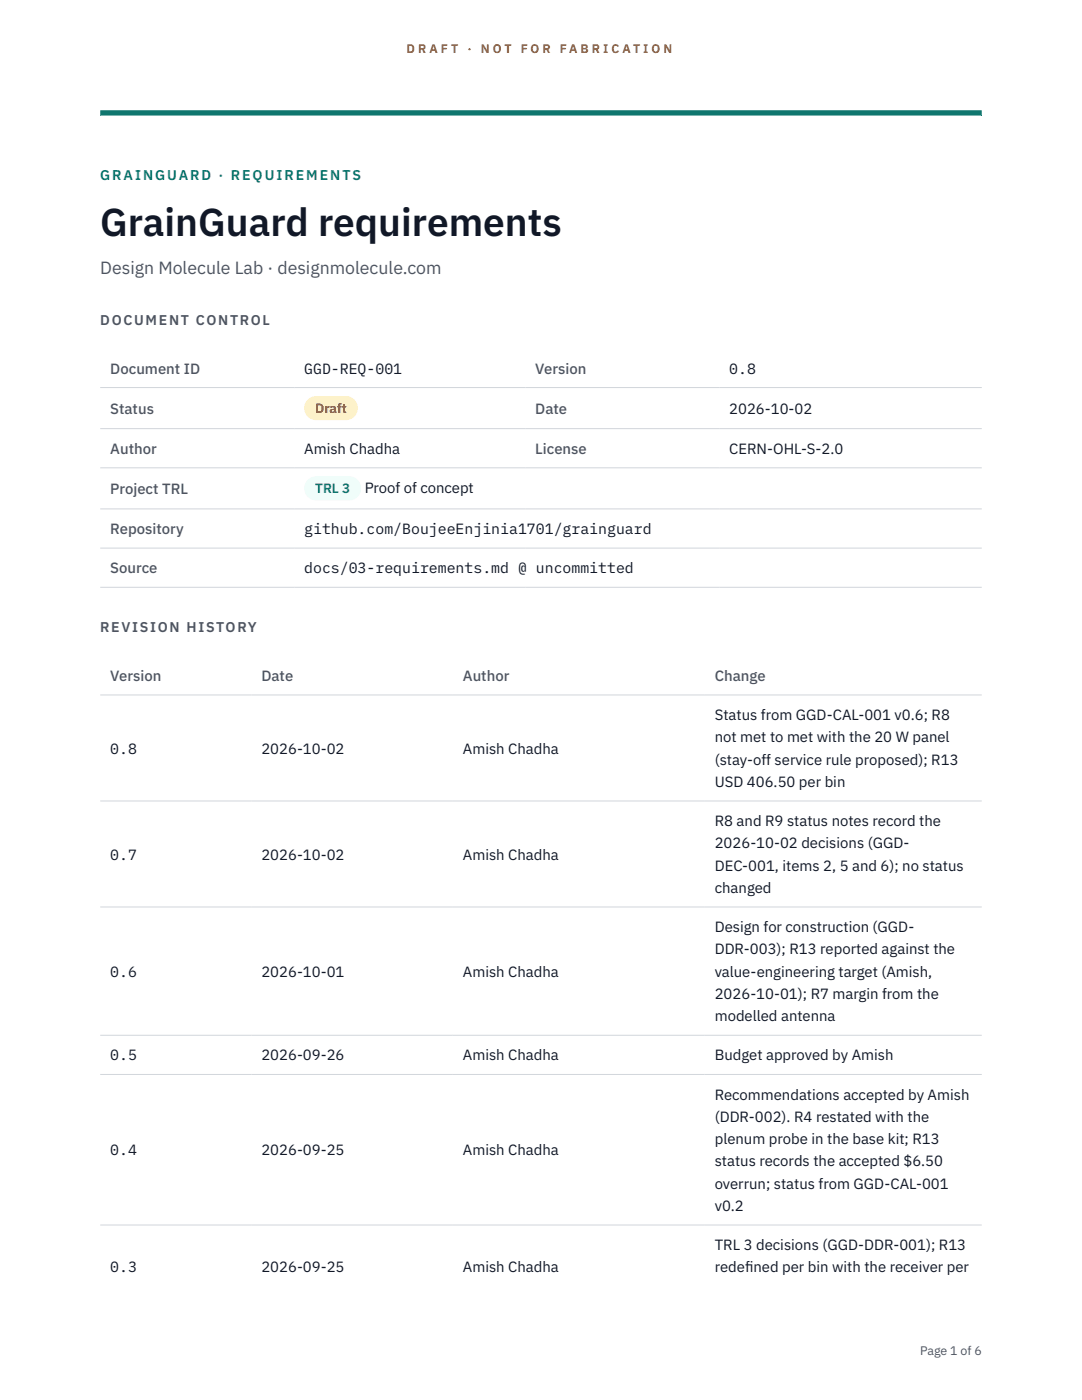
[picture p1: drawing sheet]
<svg xmlns="http://www.w3.org/2000/svg" width="216mm" height="279mm" viewBox="0 0 216 279" stroke-linecap="round" stroke-linejoin="round" font-family="sans-serif">
<defs><g id="words">
<text font-size="7.8" fill="#111827" x="20" y="47.1">GrainGuard requirements</text>
<text font-size="3.5" fill="#4b5563" x="20" y="54.6">Design Molecule Lab · designmolecule.com</text>
<g font-size="3" fill="#4b5563">
<text x="22" y="74.5">Document ID</text>
<text x="106.8" y="74.5">Version</text>
<text x="22" y="82.6">Status</text>
<text x="106.8" y="82.6">Date</text>
<text x="22" y="90.6">Author</text>
<text x="106.8" y="90.6">License</text>
<text x="22" y="98.6">Project TRL</text>
<text x="22" y="106.6">Repository</text>
<text x="22" y="114.4">Source</text>
<text x="22" y="135.9">Version</text>
<text x="52.2" y="135.9">Date</text>
<text x="92.4" y="135.9">Author</text>
<text x="142.6" y="135.9">Change</text>
</g>
<g font-size="3" fill="#111827">
<text x="60.7" y="74.5">GGD-REQ-001</text>
<text x="145.5" y="74.5">0.8</text>
<text x="145.5" y="82.6">2026-10-02</text>
<text x="60.7" y="90.6">Amish Chadha</text>
<text x="145.5" y="90.6">CERN-OHL-S-2.0</text>
<text x="72.8" y="98.5">Proof of concept</text>
<text x="60.7" y="106.6">github.com/BoujeeEnjinia1701/grainguard</text>
<text x="60.7" y="114.4">docs/03-requirements.md @ uncommitted</text>
<text x="142.6" y="143.7">Status from GGD-CAL-001 v0.6; R8</text>
<text x="142.6" y="148.2">not met to met with the 20 W panel</text>
<text x="22" y="150.4">0.8</text>
<text x="52.2" y="150.4">2026-10-02</text>
<text x="92.4" y="150.4">Amish Chadha</text>
<text x="142.6" y="152.6">(stay-off service rule proposed); R13</text>
<text x="142.6" y="157.1">USD 406.50 per bin</text>
<text x="142.6" y="164.9">R8 and R9 status notes record the</text>
<text x="22" y="171.5">0.7</text>
<text x="52.2" y="171.5">2026-10-02</text>
<text x="92.4" y="171.5">Amish Chadha</text>
<text x="142.6" y="169.3">2026-10-02 decisions (GGD-</text>
<text x="142.6" y="173.8">DEC-001, items 2, 5 and 6); no status</text>
<text x="142.6" y="178.2">changed</text>
<text x="142.6" y="186">Design for construction (GGD-</text>
<text x="142.6" y="190.5">DDR-003); R13 reported against the</text>
<text x="22" y="194.9">0.6</text>
<text x="52.2" y="194.9">2026-10-01</text>
<text x="92.4" y="194.9">Amish Chadha</text>
<text x="142.6" y="194.9">value-engineering target (Amish,</text>
<text x="142.6" y="199.4">2026-10-01); R7 margin from the</text>
<text x="142.6" y="203.8">modelled antenna</text>
<text x="22" y="211.6">0.5</text>
<text x="52.2" y="211.6">2026-09-26</text>
<text x="92.4" y="211.6">Amish Chadha</text>
<text x="142.6" y="211.6">Budget approved by Amish</text>
<text x="142.6" y="219.5">Recommendations accepted by Amish</text>
<text x="142.6" y="223.9">(DDR-002). R4 restated with the</text>
<text x="22" y="230.6">0.4</text>
<text x="52.2" y="230.6">2026-09-25</text>
<text x="92.4" y="230.6">Amish Chadha</text>
<text x="142.6" y="228.3">plenum probe in the base kit; R13</text>
<text x="142.6" y="232.8">status records the accepted $6.50</text>
<text x="142.6" y="237.2">overrun; status from GGD-CAL-001</text>
<text x="142.6" y="241.7">v0.2</text>
<text x="142.6" y="249.5">TRL 3 decisions (GGD-DDR-001); R13</text>
<text x="22" y="253.9">0.3</text>
<text x="52.2" y="253.9">2026-09-25</text>
<text x="92.4" y="253.9">Amish Chadha</text>
<text x="142.6" y="253.9">redef</text>
<text x="148.7" y="253.9">ined per bin with the receiver per</text>
</g>
<text font-size="2.8" fill="#0f766e" x="20" y="36">GRAINGUARD · REQUIREMENTS</text>
<g font-size="2.8" fill="#4b5563">
<text x="20" y="64.8">DOCUMENT CONTROL</text>
<text x="20" y="126.2">REVISION HISTORY</text>
</g>
<text font-size="2.7" fill="#92400e" x="62.9" y="82.5">Draft</text>
<text font-size="2.7" fill="#0f766e" x="62.9" y="98.5">TRL 3</text>
<g font-size="2.5" fill="#b45309">
<text x="81.1" y="10.5">D R A F T</text>
<text x="93.3" y="10.5">·</text>
<text x="95.9" y="10.5">N O T</text>
<text x="103.9" y="10.5">F O R</text>
<text x="111.7" y="10.5">F A B R I C A T I O N</text>
</g>
<text font-size="2.5" fill="#4b5563" x="183.6" y="270.3">Page 1 of 6</text>
</g></defs>
<path d="M20 23.1h175.9zM20 22h175.9v1.1h-175.9z" fill-rule="evenodd" fill="#0f766e"/>
<path d="M20 77.3h175.9M20 85.5h175.9M20 93.4h175.9M20 101.6h175.9M20 109.4h175.9M20 117.2h175.9M20 138.7h175.9M20 159.9h175.9M20 181h175.9M20 206.6h175.9M20 214.4h175.9M20 244.5h175.9" fill="none" stroke="#d1d5db" stroke-width=".2"/>
<path d="M60.7 79h10.7v4.9h-10.7z" fill="#fef3c7"/>
<path d="M60.7 95.1h11.4v4.8h-11.4z" fill="#f0fdfa"/>
<use href="#words"/>
</svg>
